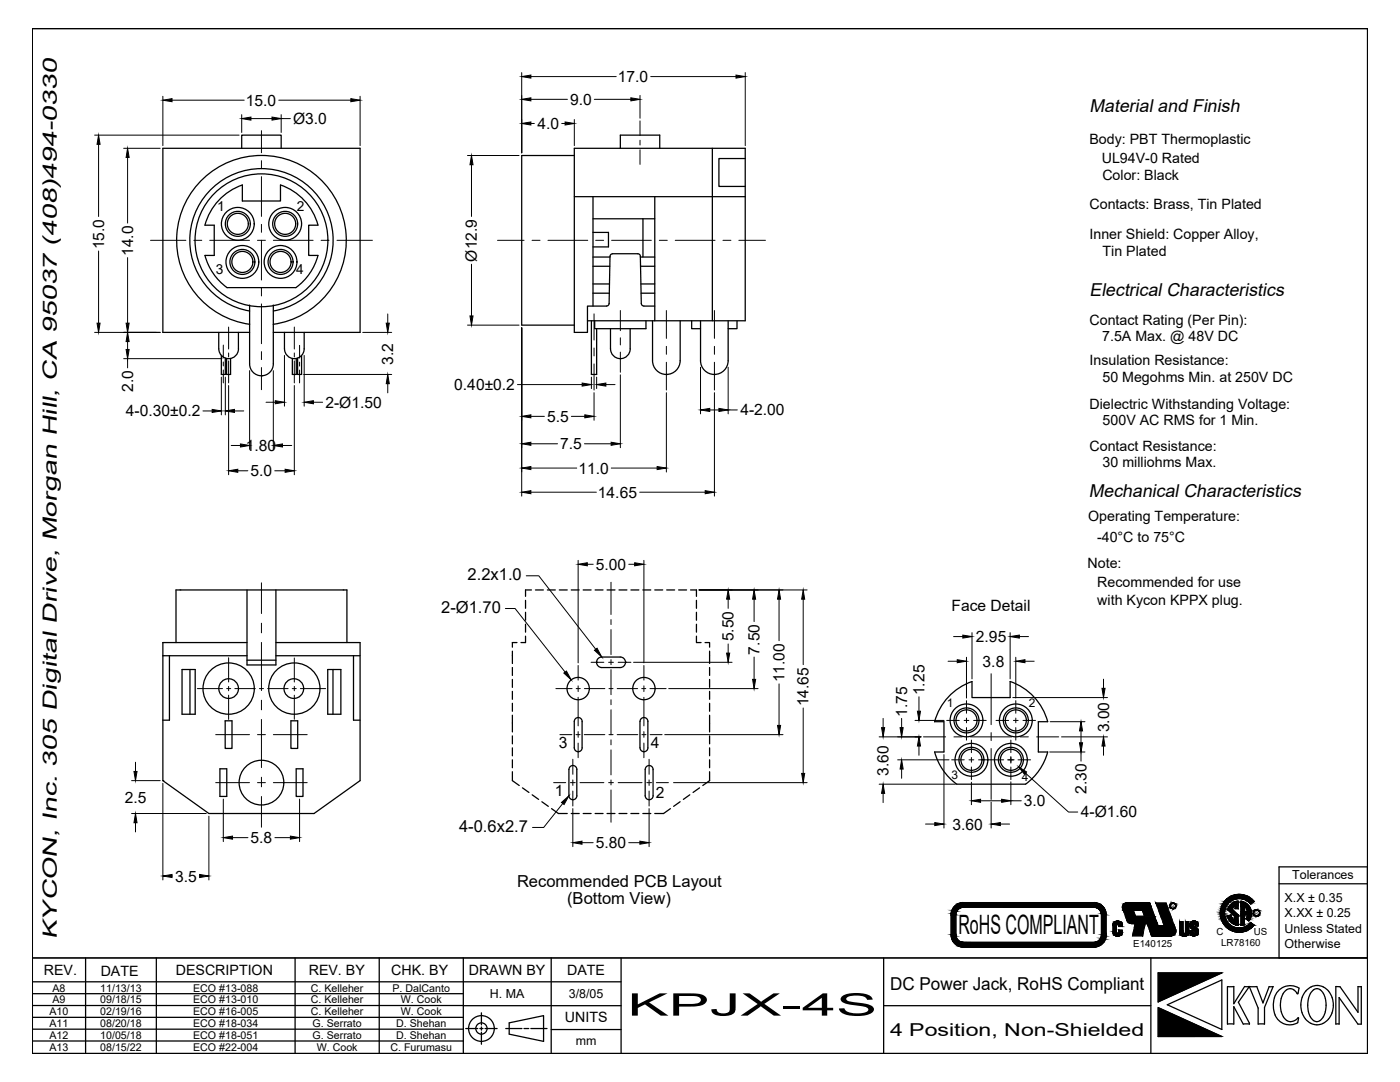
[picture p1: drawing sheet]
<svg xmlns="http://www.w3.org/2000/svg" width="279mm" height="216mm" viewBox="0 0 279 216" stroke-linecap="round" stroke-linejoin="round" font-family="sans-serif">
<defs><g id="words">
<text font-size="6.2" x="125.2" y="202.7">KPJX-4S</text>
<text font-size="5.3" x="191.3" y="186.4">RoHS COMPLIANT</text>
<text font-size="4" x="11.4" y="187.3" transform="rotate(-90 11.4 187.3)">KYCON, Inc. 305 Digital Drive, Morgan Hill, CA 95037 (408)494-0330</text>
<g font-size="3.6">
<text x="217.4" y="22.3">Material and Finish</text>
<text x="217.4" y="59">Electrical Characteristics</text>
<text x="217.3" y="99.3">Mechanical Characteristics</text>
</g>
<g font-size="3.5">
<text x="177.7" y="197.5">DC Power Jack, RoHS Compliant</text>
<text x="177.6" y="206.8">4 Position, Non-Shielded</text>
</g>
<g font-size="3.3">
<text x="93.3" y="115.8">2.2x1.0</text>
<text x="88" y="122.2">2-Ø1.70</text>
<text x="91.6" y="166">4-0.6x2.7</text>
<text x="103.2" y="176.9">Recommended PCB Layout</text>
<text x="113.2" y="180.5">(Bottom View)</text>
</g>
<g font-size="3.1">
<text x="123.3" y="16.4">17.0</text>
<text x="49.1" y="21.1">15.0</text>
<text x="113.8" y="20.9">9.0</text>
<text x="58.5" y="24.7">Ø3.0</text>
<text x="107.3" y="25.7">4.0</text>
<text x="20.8" y="49.8" transform="rotate(-90 20.8 49.8)">15.0</text>
<text x="26.6" y="51.1" transform="rotate(-90 26.6 51.1)">14.0</text>
<text x="95.2" y="52.2" transform="rotate(-90 95.2 52.2)">Ø12.9</text>
<text x="78.5" y="72.8" transform="rotate(-90 78.5 72.8)">3.2</text>
<text x="90.7" y="77.8">0.40±0.2</text>
<text x="25.1" y="83.1">4-0.30±0.2</text>
<text x="26.6" y="78.2" transform="rotate(-90 26.6 78.2)">2.0</text>
<text x="64.9" y="81.3">2-Ø1.50</text>
<text x="147.8" y="82.9">4-2.00</text>
<text x="49.1" y="90">1.80</text>
<text x="109.2" y="84.2">5.5</text>
<text x="111.8" y="89.7">7.5</text>
<text x="50" y="95">5.0</text>
<text x="115.4" y="94.5">11.0</text>
<text x="119.3" y="99.3">14.65</text>
<text x="118.9" y="113.7">5.00</text>
<text x="189.9" y="121.9">Face Detail</text>
<text x="146.4" y="128" transform="rotate(-90 146.4 128)">5.50</text>
<text x="151.6" y="130.6" transform="rotate(-90 151.6 130.6)">7.50</text>
<text x="194.8" y="128.1">2.95</text>
<text x="156.6" y="136.1" transform="rotate(-90 156.6 136.1)">11.00</text>
<text x="196.1" y="133">3.8</text>
<text x="161.4" y="140.9" transform="rotate(-90 161.4 140.9)">14.65</text>
<text x="181" y="143" transform="rotate(-90 181 143)">1.75</text>
<text x="184.5" y="138.7" transform="rotate(-90 184.5 138.7)">1.25</text>
<text x="111.5" y="149.3">3</text>
<text x="129.9" y="149.3">4</text>
<text x="221.3" y="146.1" transform="rotate(-90 221.3 146.1)">3.00</text>
<text x="177.3" y="154.8" transform="rotate(-90 177.3 154.8)">3.60</text>
<text x="24.9" y="160.2">2.5</text>
<text x="110.8" y="158.9">1</text>
<text x="130.9" y="159.2">2</text>
<text x="204.3" y="160.9">3.0</text>
<text x="216.8" y="158.5" transform="rotate(-90 216.8 158.5)">2.30</text>
<text x="190.1" y="165.5">3.60</text>
<text x="215.7" y="163.1">4-Ø1.60</text>
<text x="50" y="168.2">5.8</text>
<text x="118.9" y="169.2">5.80</text>
<text x="34.9" y="175.9">3.5</text>
</g>
<g font-size="2.8">
<text x="217.4" y="28.8">Body: PBT Thermoplastic</text>
<text x="219.9" y="32.6">UL94V-0 Rated</text>
<text x="220" y="35.9">Color: Black</text>
<text x="217.4" y="41.8">Contacts: Brass, Tin Plated</text>
<text x="217.4" y="47.7">Inner Shield: Copper Alloy,</text>
<text x="220" y="51">Tin Plated</text>
<text x="217.4" y="64.8">Contact Rating (Per Pin):</text>
<text x="220" y="68.1">7.5A Max. @ 48V DC</text>
<text x="217.4" y="72.9">Insulation Resistance:</text>
<text x="220" y="76.2">50 Megohms Min. at 250V DC</text>
<text x="217.4" y="81.6">Dielectric Withstanding Voltage:</text>
<text x="217.4" y="89.9">Contact Resistance:</text>
<text x="220.1" y="84.9">500V AC RMS for 1 Min.</text>
<text x="220.1" y="93.2">30 milliohms Max.</text>
<text x="217.2" y="103.9">Operating Temperature:</text>
<text x="217.1" y="113.4">Note:</text>
<text x="218.9" y="108.2">-40°C to 75°C</text>
<text x="219" y="117">Recommended for use</text>
<text x="219" y="120.7">with Kycon KPPX plug.</text>
<text x="8.8" y="194.6">REV.</text>
<text x="20.1" y="194.7">DATE</text>
<text x="35.1" y="194.6">DESCRIPTION</text>
<text x="61.6" y="194.6">REV. BY</text>
<text x="78.1" y="194.6">CHK. BY</text>
<text x="93.6" y="194.6">DRAWN BY</text>
<text x="113.2" y="194.6">DATE</text>
<text x="112.7" y="204">UNITS</text>
</g>
<g font-size="2.7">
<text x="43.4" y="42">1</text>
<text x="59.2" y="42.2">2</text>
<text x="43.1" y="54.6">3</text>
<text x="59.1" y="54.7">4</text>
</g>
<g font-size="2.5">
<text x="256.4" y="179.9">X.X ± 0.35</text>
<text x="257.9" y="175.5">Tolerances</text>
<text x="256.4" y="183">X.XX ± 0.25</text>
<text x="256.4" y="189.2">Otherwise</text>
<text x="256.4" y="186.2">Unless Stated</text>
<text x="97.8" y="199.2">H. MA</text>
<text x="113.5" y="199.2">3/8/05</text>
<text x="114.9" y="208.5">mm</text>
</g>
<g font-size="2.4">
<text x="189" y="141.1">1</text>
<text x="205.3" y="141">2</text>
<text x="189.9" y="155.5">3</text>
<text x="203.9" y="155.8">4</text>
</g>
<g font-size="2.1">
<text x="10.5" y="197.8">A8</text>
<text x="20" y="197.9">11/13/13</text>
<text x="38.5" y="197.9">ECO #13-088</text>
<text x="62" y="197.9">C. Kelleher</text>
<text x="78.3" y="197.9">P. DalCanto</text>
<text x="9.9" y="202.6">A10</text>
<text x="10.5" y="200.2">A9</text>
<text x="20" y="200.2">09/18/15</text>
<text x="20" y="202.6">02/19/16</text>
<text x="38.5" y="200.2">ECO #13-010</text>
<text x="38.5" y="202.6">ECO #16-005</text>
<text x="62" y="200.2">C. Kelleher</text>
<text x="62" y="202.6">C. Kelleher</text>
<text x="80" y="200.2">W. Cook</text>
<text x="80" y="202.6">W. Cook</text>
<text x="9.9" y="204.9">A11</text>
<text x="9.9" y="207.3">A12</text>
<text x="9.9" y="209.7">A13</text>
<text x="20" y="204.9">08/20/18</text>
<text x="20" y="207.3">10/05/18</text>
<text x="20" y="209.7">08/15/22</text>
<text x="38.5" y="204.9">ECO #18-034</text>
<text x="38.5" y="207.3">ECO #18-051</text>
<text x="38.5" y="209.7">ECO #22-004</text>
<text x="62.4" y="204.9">G. Serrato</text>
<text x="62.4" y="207.3">G. Serrato</text>
<text x="63.2" y="209.7">W. Cook</text>
<text x="77.9" y="209.7">C. Furumasu</text>
<text x="79" y="204.9">D. Shehan</text>
<text x="79" y="207.3">D. Shehan</text>
</g>
<g font-size="1.9">
<text x="226.2" y="189">E140125</text>
<text x="242.7" y="186.7">C</text>
<text x="243.7" y="188.8">LR78160</text>
<text x="250.2" y="186.7">US</text>
</g>
<g font-size=".9">
<text x="233.8" y="181.1">R</text>
<text x="250.5" y="182.5">R</text>
</g>
</g></defs>
<!-- layer: DIMENSION -->
<g fill="none" stroke="#000" stroke-width=".2">
<path d="M32.5 19.2v9.9M34.3 20h14.4M55.6 20h14.4M71.9 19.2v9.9M104.1 14.5v16M105.9 15.3h17.1M105.9 19.8h7.3M118.6 19.8h7.3M127.7 19v4.6M129.9 15.3h17M148.7 14.5v14.6M18.9 27h28.8"/>
<path d="M19.7 28.8v14.4M24.7 29.6h7.3M25.5 31.4v13.1M48.2 22.9v3.5M50.1 23.7h4.2M56.1 22.9v3.5M56.1 23.7h1.9M93.3 31h10.3M94.1 32.9v10.3M105.9 24.6h.7M112.1 24.6h.7M114.6 23.9v5.2"/>
<path d="M19.7 50.1v14.4M25.5 51.4v13.1M94.1 52.7v10.3M18.9 66.3h13.1M24.7 71.6h19.6M25.5 68.2v1.5M25.5 71.6v1.8M44.2 75.2v7.6M45 75.2v7.6M45.6 76.9v17.8M49.8 74v15.7M54.5 74v15.7"/>
<path d="M56.8 70.9v10.1M58.7 76.9v17.8M60.6 74.7h17.6M60.7 70.9v10.1M72.4 66.3h5.8M77.4 62.7v1.8M77.4 76.6v1.8M93.3 64.9h10.3M103.3 76.7h12.9M104.1 65.4v33.6M118 75.2v2.3M118.6 78.4v5.5"/>
<path d="M119.1 75.2v2.3M120.9 76.7h1.8M123.8 74.8v14.5M133 78.4v15.8M139.8 73.3v9.3M142.6 78.4v20.6M145.3 73.3v9.3M40.5 82h1.8M46.1 88.9h1.9M46.8 82h1.8M47.5 93.9h2M53.1 80.3h1.8"/>
<path d="M54.8 93.9h2.1M56.4 88.9h1.8M62.5 80.3h1.9M105.9 98.2h13.1M105.9 93.4h9.2M105.9 88.6h5.4M105.9 83.1h2.7M114 83.1h2.7M116.6 88.6h5.4M122 93.4h9.1M127.7 98.2h13M141.6 81.8h1.9"/>
<path d="M145.3 81.8h1.9M105 114.9h2.5l11.4 14.7M115.4 111.8v20.5M117.2 112.6h1.2M125.5 112.6h1.2M128.5 111.8v20.5M139.5 117.7h21.6M145.3 119.6v1.8M150.5 119.6v4.4M155.5 119.6v8.2M160.3 119.6v13M100.9 121.4h1.9l10 12.7"/>
<path d="M126.4 132.2h19.7M133.5 137.4h17.8M145.3 128.5v1.8M150.5 131.1v4.5M155.5 136.5v8.2M183.4 139v2.9M189.2 131.9h1.8M190.3 127h1.9M192.9 131.1v8.2M194 126.2v9.3M201.6 126.2v9.3M202.1 139.2h18.9"/>
<path d="M202.7 131.1v8.2M203.4 127h1.9M204.6 131.9h1.8M220.2 135.5v1.9M26.3 155.8h5.7M27 152.1v1.8M32.5 156.3v19.3M44.6 159.4v8.5M59.8 159.4v8.5M132.7 146.6h23.6M134.4 156.2h26.7M160.3 141.3v13"/>
<path d="M175.5 147h8.3M175.5 156.5h15.2M176.2 143.4v1.8M176.2 158.3v1.8M179.1 151.6h10.3M179.9 143.4v1.8M179.9 153.5v1.8M182.6 143.8h5.8M183.4 148.9v1.8M188.4 150.6v14.6M193.9 156.1v4.5M195.7 159.8h4.2"/>
<path d="M201.1 151.6h1.3M201.7 151v1.3M201.7 156v4.6M201.7 159.8h2.1M204.6 154.3l8.6 7.7h1.9M209.5 150.1h7M209.6 144h6.9M211.8 147h9.2M215.7 145.8v2.4M215.7 150.1v1.8M220.2 148.9v1.8M26.3 162.3h14.9"/>
<path d="M27 164.2v1.8M34.3 174.8h.1M39.8 174.8h.1M41.7 162.9v12.7M46.4 167.1h3.1M54.9 167.1h3.1M112.3 160.3l-3.8 4.8h-2.2M114.3 161.4v7.5M116.2 168.1h2.2M125.5 168.1h2.2M129.5 161.4v7.5M184.7 164.4h1.9"/>
<path d="M197.8 160.1v5.1M199.6 164.4h1.9"/>
</g>
<g fill="#000" stroke="#000" stroke-width=".2">
<path d="M32.5 20l1.8-.3v.6zM70 19.7l1.9 .3-1.9 .3zM104.1 15.3l1.8-.3v.6zM104.1 19.8l1.8-.3v.6zM125.9 19.5l1.8 .3-1.8 .3zM146.9 15l1.8 .3-1.8 .3zM19.7 27l.3 1.8h-.6zM25.5 29.6l.3 1.8h-.6zM48.2 23.7l1.9-.3v.6zM54.3 23.4l1.8 .3-1.8 .3zM94.1 31l.3 1.9h-.6zM104.1 24.6l1.8-.3v.6z"/>
<path d="M112.8 24.3l1.8 .3-1.8 .3zM19.4 64.5h.6l-.3 1.8zM25.5 66.3l.3 1.9h-.6zM25.2 69.7h.6l-.3 1.9zM25.2 64.5h.6l-.3 1.8zM54.9 80l1.9 .3-1.9 .3zM60.7 80.3l1.8-.3v.6zM77.1 64.5h.6l-.3 1.8zM77.4 74.7l.3 1.9h-.6zM93.8 63h.6l-.3 1.9zM116.2 76.4l1.8 .3-1.8 .3zM119.1 76.7l1.8-.3v.6z"/>
<path d="M42.3 81.7l1.9 .3-1.9 .3zM45 82l1.8-.3v.6zM45.6 93.9l1.9-.3v.6zM48 88.6l1.8 .3-1.8 .3zM54.5 88.9l1.9-.3v.6zM56.9 93.6l1.8 .3-1.8 .3zM104.1 98.2l1.8-.3v.6zM104.1 93.4l1.8-.3v.6zM104.1 88.6l1.8-.4v.7zM104.1 83.1l1.8-.3v.6zM116.7 82.8l1.9 .3-1.9 .3zM122 88.2l1.8 .4-1.8 .3z"/>
<path d="M131.1 93.1l1.9 .3-1.9 .3zM140.7 97.9l1.9 .3-1.9 .3zM139.8 81.8l1.8-.3v.6zM143.5 81.5l1.8 .3-1.8 .3zM115.4 112.6l1.8-.3v.6zM126.7 112.3l1.8 .3-1.8 .3zM145.3 117.7l.3 1.9h-.6zM150.5 117.7l.3 1.9h-.6zM155.5 117.7l.3 1.9h-.6zM160.3 117.7l.3 1.9h-.6zM112.5 134.3l.5-.4 1 1.7zM118.6 129.8l.6-.5 .9 1.8z"/>
<path d="M145 130.3h.6l-.3 1.9zM150.2 135.6h.6l-.3 1.8zM191 131.6l1.9 .3-1.9 .3zM192.2 126.7l1.8 .3-1.8 .3zM201.6 127l1.8-.3v.6zM202.7 131.9l1.9-.3v.6zM219.9 137.4h.6l-.3 1.8zM26.7 153.9h.6l-.3 1.9zM155.2 144.7h.6l-.3 1.9zM160 154.3h.6l-.3 1.9zM176.2 156.5l.4 1.8h-.7zM175.9 145.2h.7l-.4 1.8z"/>
<path d="M179.9 151.6l.3 1.9h-.6zM179.6 145.2h.6l-.3 1.8zM183.4 147l.3 1.9h-.6zM183.1 141.9h.6l-.3 1.9zM193.9 159.8l1.8-.3v.6zM199.9 159.5l1.8 .3-1.8 .3zM203.3 153l1.6 1-.5 .5zM215.7 144l.3 1.8h-.6zM215.4 148.2h.6l-.3 1.9zM220.2 147l.3 1.9h-.6zM27 162.3l.3 1.9h-.6zM32.5 174.8l1.8-.3v.6z"/>
<path d="M39.8 174.5l1.9 .3-1.9 .3zM44.6 167.1l1.8-.3v.6zM58 166.8l1.8 .3-1.8 .3zM112.1 160.1l1.4-1.3-.9 1.7zM114.3 168.1l1.9-.3v.7zM127.7 167.8l1.8 .3-1.8 .4zM186.6 164.1l1.8 .3-1.8 .3zM197.8 164.4l1.8-.3v.6z"/>
</g>
<!-- layer: PART -->
<g fill="none" stroke="#000" stroke-width=".25">
<path d="M48.2 29.6v-2.6h7.9v2.6M114.6 39.2h34.1M114.6 31h-10.5v33.9h10.5M118.3 39.2v21.9M123.8 29.6v-2.6h7.9v2.6M130.7 39.2v24.8M142.2 29.6v34.4M148.7 31.6h-5.2v5.6h5.2M40.9 51a11.7 11.7 0 0 0 4.4 6.4h13.7M40.9 51h1.9v-6.1h-1.9a11.7 11.7 0 0 1 7.5-8v3.2h7.6v-3.2a11.6 11.6 0 0 1 7.5 8h-1.9v6.1h1.9M63.5 51a11.7 11.7 0 0 1-4.4 6.4M118.3 58.5h3.3"/>
<path d="M118.3 56.7h3.3M118.3 53.1h3.4M118.3 51.3h3.4M118.3 43.7h12.4M118.3 46.4h3.1v2.9h-3.1M127.8 51.1l.3 9.7 .4 .3h2.2M127.8 51.1l-.3-.4-.2-.1h-5l-.5 .3-.3 9.9-.5 .3h-3.8v5.2h-2.6v-36.7h34.1v34.4h-31.5M127.8 51.3h2.9M127.8 53.1h2.9M127.9 56.7h2.8M127.9 58.5h2.8M128.3 43.7v7.6"/>
<path d="M43.7 66.3v3.3a1.96 1.96 0 0 0 1.9 2 1.96 1.96 0 0 0 2-2v-3.3M44.2 70.9v3.8h.8v-3.2M45.2 71.5v3.2h.8v-3.2M49.8 72.6a2.37 2.37 0 0 0 2.4 2.4M49.8 66.3h-17.3v-36.7h39.4v36.7h-17.4M49.8 60.9v11.7M49.8 62.1a14.3 14.3 0 0 1-9.6-22 14.3 14.3 0 0 1 24 0 14.3 14.3 0 0 1-9.7 22M49.8 64.7a16.9 16.9 0 0 1-11.9-25.9 16.9 16.9 0 0 1 28.5 0 16.9 16.9 0 0 1-11.9 25.9M52.2 75h.1M54.5 72.6a2.37 2.37 0 0 1-2.3 2.4M54.5 60.9v11.7M56.8 66.3v3.3a1.96 1.96 0 0 0 1.9 2 1.96 1.96 0 0 0 2-2v-3.3"/>
<path d="M58.3 71.5v3.2h.8v-3.2M60.2 70.9v3.8h-.8v-3.2M118 64v10.7h1.1v-9.1M118.7 64v1.6h10.2v-1.6M121.8 65.6v4a1.96 1.96 0 0 0 2 2 1.96 1.96 0 0 0 2-2v-4M130.2 64v8a2.76 2.76 0 0 0 2.8 2.7M133 74.7h.1M135.7 64v8a2.76 2.76 0 0 1-2.7 2.7M138 64v1.6h1.8M139.8 64v8a2.76 2.76 0 0 0 2.8 2.7M142.6 74.7h.1M145.3 64v8a2.76 2.76 0 0 1-2.7 2.7"/>
<path d="M147.1 64v1.6h-1.8M49.3 117.7v15h5.8v-15M32.5 130.8h16.8M33.8 130.8v12.9h-1.3M35.1 128.2v-10.5h34.1v10.5M36.3 133.6h2.7v8.9h-2.7zM37.9 133.6v8.9M49.3 128.2h-16.8v27.6l9.2 6.5h21l9.2-6.5v-27.6h-16.8M49.3 131.7h5.8M55.1 130.8h16.8M65.4 133.6h2.6v8.9h-2.6zM66.5 133.6v8.9"/>
<path d="M70.5 130.8v12.9h1.4M119.1 132.1a1.04 1.04 0 0 1 1-1h3.7a1.05 1.05 0 0 1 1 1M119.1 132.1a1.05 1.05 0 0 0 1 1.1h3.7a1.05 1.05 0 0 0 1-1.1M119.1 132.2h.1M124.8 132.2h.1M201.6 136v3.2h-7.6v-3.2a11.7 11.7 0 0 0-7.5 8M201.6 136a11.7 11.7 0 0 1 7.5 8h-1.9v6.1l1.9-.1a11.7 11.7 0 0 1-4.4 6.5h-13.8a11.7 11.7 0 0 1-4.4-6.5M43.9 153.4h1.4v5.5h-1.4zM44.9 143.8h1.4v5.5h-1.4zM58.1 143.8h1.3v5.5h-1.3zM59.1 153.4h1.4v5.5h-1.4zM113.8 153a.78 .78 0 0 1 .8-.2 .78 .78 0 0 1 .5 .7v5.3a.79 .79 0 0 1-.8 .8 .79 .79 0 0 1-.8-.8v-5.3z"/>
<path d="M116.2 144v5.2M116.2 144a.79 .79 0 0 0-.8-.8 .79 .79 0 0 0-.8 .8v5.2a.79 .79 0 0 0 .8 .8 .79 .79 0 0 0 .8-.8M129 153a.78 .78 0 0 1 .9-.2 .78 .78 0 0 1 .4 .7v5.3a.79 .79 0 0 1-.7 .8 .79 .79 0 0 1-.8-.8v-5.3zM129.3 144v5.2M129.3 144a.79 .79 0 0 0-.8-.8 .79 .79 0 0 0-.8 .8v5.2a.79 .79 0 0 0 .8 .8 .79 .79 0 0 0 .8-.8M186.5 144h1.9v6.1h-1.9"/>
<circle cx="47.5" cy="44.7" r="3.3"/>
<circle cx="47.5" cy="44.7" r="2.1"/>
<circle cx="47.5" cy="44.7" r="2.49"/>
<circle cx="48.4" cy="52.3" r="3.3"/>
<circle cx="48.4" cy="52.3" r="2.1"/>
<circle cx="48.4" cy="52.3" r="2.49"/>
<circle cx="52.2" cy="47.9" r="13.3"/>
<circle cx="56" cy="52.3" r="3.3"/>
<circle cx="56" cy="52.3" r="2.1"/>
<circle cx="56" cy="52.3" r="2.49"/>
<circle cx="56.9" cy="44.7" r="3.3"/>
<circle cx="56.9" cy="44.7" r="2.1"/>
<circle cx="56.9" cy="44.7" r="2.49"/>
<circle cx="45.6" cy="137.4" r="5.1"/>
<circle cx="45.6" cy="137.4" r="1.96"/>
<circle cx="58.6" cy="137.4" r="1.96"/>
<circle cx="58.7" cy="137.4" r="5.1"/>
<circle cx="115.4" cy="137.4" r="2.23"/>
<circle cx="128.5" cy="137.4" r="2.23"/>
<circle cx="52.2" cy="156.2" r="4.5"/>
<circle cx="192.9" cy="143.7" r="3.3"/>
<circle cx="192.9" cy="143.7" r="2.1"/>
<circle cx="192.9" cy="143.7" r="2.49"/>
<circle cx="193.9" cy="151.6" r="3.3"/>
<circle cx="193.9" cy="151.6" r="2.1"/>
<circle cx="193.9" cy="151.6" r="2.49"/>
<circle cx="201.7" cy="151.6" r="3.3"/>
<circle cx="201.7" cy="151.6" r="2.1"/>
<circle cx="201.7" cy="151.6" r="2.49"/>
<circle cx="202.7" cy="143.7" r="3.3"/>
<circle cx="202.7" cy="143.7" r="2.1"/>
<circle cx="202.7" cy="143.7" r="2.49"/>
</g>
<!-- layer: CENTER -->
<g fill="none" stroke="#000" stroke-width=".2">
<path d="M52.2 26.1v4.4M52.2 32.1v1.6M52.2 35.2v8M127.7 24.1v2.9M127.7 28v.9M127.7 29.9v2.9M30 48h7.1M38.7 48h1.6M41.9 48h7.9M51.4 48h1.6M52.2 44.8v1.6M52.2 47.9v8"/>
<path d="M52.2 57.5v1.6M54.6 48h7.9M64.1 48h1.6M67.3 48h7M99.3 48h5.3M106.2 48h1.6M109.4 48h7.9M118.9 48h1.6M122.1 48h7.9M131.6 48h1.6M134.8 48h7.9M144.3 48h1.6"/>
<path d="M147.5 48h5.3M44.6 68.9v2.5M44.6 72.2v.8M44.6 73.8v2.6M45.6 65.3v4.3M45.6 70.4v.8M45.6 72v4.4M52.2 60.6v8M52.2 70.2v1.6M52.2 73.3v4.5M58.7 65.3v4.3M58.7 70.4v.8"/>
<path d="M58.7 72v4.4M59.8 68.9v2.6M59.8 72.3v.7M59.8 73.8v2.6M118.6 62.6v5.2M118.6 69.4v1.6M118.6 72.6v5.2M123.8 62v4M123.8 67.4v1.4M123.8 70.3v4M133 62v5.5M133 69.1v1.6"/>
<path d="M133 72.3v5.5M142.6 62v5.5M142.6 69.1v1.6M142.6 72.3v5.5M52.2 116.3v6.1M121.9 116.2v6.4M39.4 137.4h5M45.2 137.4h.8M45.6 131.2v4.9M45.6 137v.8M45.6 138.7v4.9M46.9 137.4h4.1"/>
<path d="M51.8 137.4h.8M52.2 124.4v1.9M52.2 128.2v9.6M52.2 139.7v1.9M53.4 137.4h4.1M58.3 137.4h.8M58.7 131.3v4.8M58.7 137v.8M58.7 138.7v4.8M59.9 137.4h5.1M110.9 137.4h3.3M115 137.4h.8"/>
<path d="M115.4 132.8v2.9M115.4 136.9v1.1M115.4 139.1v5.7M116.6 137.4h4.1M118 132.2h2.5M121.5 132.2h.9M121.5 137.4h.8M121.9 123.6v1M121.9 125.6v5M121.9 131.6v1M121.9 133.6v5M121.9 139.6v1"/>
<path d="M123.2 137.4h4.1M123.4 132.2h2.5M128.1 137.4h.8M128.5 132.8v2.9M128.5 136.9v1.1M128.5 139.1v5.7M129.7 137.4h3.2M192.9 139.8v2.5M197.8 134.4v10.2M202.7 139.8v2.5M43 146.6h6.8M43 156.2h6.8"/>
<path d="M51.4 146.6h1.6M51.4 156.2h1.6M52.2 143.6v9.6M52.2 155.1v1.9M52.2 158.9v6.2M54.6 146.6h6.7M54.6 156.2h6.7M110.5 156.2h2.4M111.7 146.6h2.4M113.8 156.2h1M114.3 151.5v3M114.3 155.6v1.1"/>
<path d="M114.3 157.8v3M114.9 146.6h.9M115.4 146v1.1M115.4 148.3v2.9M115.7 156.2h4.8M116.6 146.6h4.1M121.5 156.2h.9M121.5 146.6h.9M121.9 141.6v5M121.9 147.6v1M121.9 149.6v5M121.9 155.6v1"/>
<path d="M121.9 157.6v6.5M123.2 146.6h4.1M123.4 156.2h4.7M128.1 146.6h.8M128.5 146v1.1M128.5 148.3v2.9M129.1 156.2h.9M129.5 151.5v3M129.5 155.6v1.1M129.5 157.8v3M129.8 146.6h2.3M131 156.2h2.4"/>
<path d="M184.3 147h4.4M188.9 143.8h2.6M189.9 151.6h2.5M190.4 147h1.6M192.4 143.8h1M192.9 143.3v.9M192.9 145.2v2.5M193.4 151.6h.9M193.7 147h8.2M193.9 147.7v2.5M193.9 151.1v1M193.9 153v2.6"/>
<path d="M194.3 143.8h2.5M195.3 151.6h5M197.8 146.2v1.6M197.8 149.4v10.1M198.8 143.8h2.5M201.3 151.6h.9M201.7 147.7v2.5M201.7 151.1v1M201.7 153v2.6M202.2 143.8h1M202.7 143.3v.9M202.7 145.2v2.5"/>
<path d="M203.2 151.6h2.5M203.6 147h1.6M204.2 143.8h2.5M206.9 147h4.4"/>
</g>
<!-- layer: HIDDEN -->
<g fill="none" stroke="#000" stroke-width=".25">
<path d="M104.9 119.8v1.6M106.1 117.7h-1.2v1.3M106.9 117.7h1.5M109.2 117.7h1.6M111.6 117.7h1.6M114 117.7h1.6M116.4 117.7h1.6M118.8 117.7h1.6M121.1 117.7h1.6M123.5 117.7h1.6M125.9 117.7h1.6M128.3 117.7h1.6"/>
<path d="M130.7 117.7h1.6M133.1 117.7h1.5M135.4 117.7h1.6M137.8 117.7h1.2v1.3M139 119.8v1.6M102.3 129.9v2.5M102.3 133.2v1.6M102.3 135.6v1.6M102.3 138v1.5M103.2 128.2h-.9v.9M104.9 122.2v1.6M104.9 124.6v1.5"/>
<path d="M104.9 126.9v1.3h-.9M139 126.9v1.3h.9M139 122.2v1.6M139 124.6v1.5M140.7 128.2h.9v.9M141.6 129.9v2.5M141.6 133.2v1.6M141.6 135.6v1.6M141.6 138v1.5M102.3 140.3v1.6M102.3 142.7v3.4M102.3 146.8v1.6"/>
<path d="M102.3 149.2v1.6M102.3 151.6v1.6M102.3 154v1.8l1.3 .9M104.3 157.2l1.3 .9M106.2 158.6l1.3 .9M108.1 160l1.3 .9M135.7 160l-1.3 .9M137.7 158.6l-1.3 .9M139.6 157.2l-1.3 .9M141.6 140.3v1.6M141.6 142.7v3.4M141.6 146.8v1.6"/>
<path d="M141.6 149.2v1.6M141.6 151.6v1.6M141.6 154v1.8l-1.3 .9M110.1 161.4l1.3 .9h1.8M114 162.3h1.6M116.4 162.3h1.6M118.8 162.3h1.6M121.1 162.3h1.6M123.5 162.3h1.6M125.9 162.3h1.6M128.3 162.3h1.6M133.8 161.4l-1.4 .9h-1.7"/>
</g>
<!-- layer: PART -->
<path d="M35.9 117.7h.1M68.5 117.7h.1M32.5 128.2h.1M32.5 130.8h.1M32.5 155.8h.1M41.7 162.3h.1" fill="none" stroke="#000" stroke-width=".2"/>
<!-- layer: BORDER -->
<g fill="none" stroke="#000" stroke-width=".25">
<path d="M6.5 5.7v204.5h266.4v-204.5M255.3 176.4h17.6M272.9 173h-17.6v18.1M6.5 191.1h266.4M6.5 198.3h86M6.5 195.9h117.5M17.1 191.1v19.1M31.2 191.1v19.1M58.9 191.1v19.1M75.7 191.1v19.1M92.5 191.1v19.1M110 191.1v19.1"/>
<path d="M124 191.1v19.1M176.4 191.1v19.1M191.4 181.3l.9-.3h26a1.5 1.5 0 0 1 1.5 1.5v4a1.5 1.5 0 0 1-1.5 1.5h-26a1.5 1.5 0 0 1-1.5-1.5v-4v-.4zM220.7 182.5v4M220.8 182.5a2.42 2.42 0 0 0-2.5-2.4h-26a2.44 2.44 0 0 0-2.5 2.4v4a2.44 2.44 0 0 0 2.5 2.5h26a2.44 2.44 0 0 0 2.5-2.5M229.7 191.1v19.1M231.1 194.1h12.7l-12.7 5.8zM243.8 194.1h.1M245 196.9l1.2-.1v3.5l2.2-3.4 .9-.1-2.2 3.2 2.3 4.3h-1.3l-1.9-3.4v3.4h-1.2zM249.3 196.9l1.8 4.2v3.2h1.3v-3.3l1.7-4.1M249.3 196.9h1.5M250.8 196.9l1.3 3.2 1.2-3.2"/>
<path d="M254.1 196.9h-.8M258.2 197.5l.7 .8M258.2 197.5a1.65 1.65 0 0 0-2.3 1.2 4.4 4.4 0 0 0 .9 4.9l.7 .3M258.9 198.3h.1l.3-1.1a3.4 3.4 0 0 0-5.2 3.1 3.5 3.5 0 0 0 3.2 4.2l.9-.1 .8-.3 .2-1-1 .6-.7 .2M259.9 199a3.9 3.9 0 0 0 2.9 5.5 3.9 3.9 0 0 0 2.9-5.8 3 3 0 0 0-3-2.1 3 3 0 0 0-2.8 2.4M262 197.6a1.37 1.37 0 0 1 2.2 .9 4.7 4.7 0 0 1-.8 5.1 1.53 1.53 0 0 1-2.1-1.2 4.9 4.9 0 0 1 .7-4.8zM271 196.9v5.1l-3.6-5.1h-.8v7.4M271.7 196.9v7.5h-.7l-3.7-5.3v5.2M271.7 196.9h-.7M6.5 207.7h86M6.5 205.4h86M6.5 203h86"/>
<path d="M6.5 200.6h86M92.5 200.7h31.5M92.9 205.2h2.4M95.8 205.2h.6M96.1 202.1v2.4M96.1 204.9v.6M96.1 206v2.4M96.8 205.2h2.4M100.9 205.2h3.3M101.6 204.1l6.9-1.4v5.1l-6.9-1.4zM104.6 205.2h.9M105.9 205.2h3.3"/>
<path d="M110 205.4h14M231.1 201.1l12.7 5.7h-12.7zM233 200.5l10.8-5v9.9zM266.6 204.3h.7"/>
<circle cx="96.1" cy="205.2" r="2.57"/>
<circle cx="96.1" cy="205.2" r="1.13"/>
</g>
<!-- layer: CK_LEVEL_1 -->
<g fill="none" stroke="#000" stroke-width=".25">
<path d="M6.5 5.7h266.4M245.5 180.7a2.36 2.36 0 0 1 1.6-.9v1.5h-.6v-.6l-.7 .6 1.3 1.2v2.1a2.43 2.43 0 0 1-2.2-1.9l.7-.1 .3 .6 .5 .5v-.9l-1.4-1.3zM248.3 180.8l.5 .5 .2 .6h-.7v-1.1M249 182.6l-.3 .7 .5 .5a2.42 2.42 0 0 0-1.6-4l.1 4.8 .6-.2M249 182.6h-.7v1.8M249.6 184.1a2.95 2.95 0 0 1-4.3 .3 2.95 2.95 0 0 1 0-4.3 2.95 2.95 0 0 1 4.3 .3l.7-.5a3.8 3.8 0 0 0-5.6-.4 3.8 3.8 0 0 0 0 5.5 3.8 3.8 0 0 0 5.6-.4l-.7-.5M176.4 200.7h53.3"/>
<circle cx="250.8" cy="182.2" r=".62"/>
</g>
<!-- layer: BORDER -->
<path d="M6.5 5.7h266.4v185.4h-266.4z" fill="none" stroke="#000" stroke-width=".2"/>
<g fill="#000" stroke="#000" stroke-width=".2">
<path d="M231.1 194.1h12.7l-12.7 5.8zM231.1 201.1l12.7 5.7h-12.7z"/>
<path d="M189.8 182.5l1 4v-4zM189.8 182.5l1 4h-1z"/>
<path d="M189.8 186.5l1 .3v-.3zM189.8 186.5l1 .3h-1z"/>
<path d="M189.8 182.3l1 .2v-.2zM189.8 182.3l1 .2h-1z"/>
<path d="M189.8 186.8l1 .1zM189.8 186.8l1 .1z"/>
<path d="M189.8 182.2h1zM189.8 182.2l1 .1z"/>
<path d="M189.8 186.9l1 .1v-.1zM189.8 186.9l1 .1h-.9z"/>
<path d="M189.9 182.1l.9 .1v-.1zM189.9 182.1l.9 .1h-1z"/>
<path d="M189.9 187l1 .2-.1-.2zM189.9 187l1 .2h-1z"/>
<path d="M189.9 181.9l.9 .2 .1-.2zM189.9 181.9l.9 .2h-.9z"/>
<path d="M189.9 187.2h1zM189.9 187.2h1z"/>
<path d="M189.9 181.9h1zM189.9 181.9h1z"/>
<path d="M189.9 187.2l1.2 .2-.2-.2zM189.9 187.2l1.2 .2h-1.1z"/>
<path d="M190 181.7l.9 .2 .2-.2zM190 181.7l.9 .2h-1z"/>
<path d="M190 187.4l1.1 .1zM190 187.4l1.1 .1z"/>
<path d="M190 181.6h1.1zM190 181.6l1.1 .1z"/>
<path d="M190 187.5l1.2 .1-.1-.1zM190 187.5l1.2 .1h-1.1z"/>
<path d="M190.1 181.5l1 .1 .1-.1zM190.1 181.5l1 .1h-1.1z"/>
<path d="M190.1 187.6l1.3 .1-.2-.1zM190.1 187.6l1.3 .1h-1.2z"/>
<path d="M190.2 181.3h1.2zM190.2 181.3h1.2z"/>
<path d="M190.2 181.3l1 .2 .2-.2zM190.2 181.3l1 .2h-1.1z"/>
<path d="M190.2 187.7l1.2 .1zM190.2 187.7l1.2 .1z"/>
<path d="M190.2 187.8l1.4 .1-.2-.1zM190.2 187.8l1.4 .1h-1.4z"/>
<path d="M190.2 181.2l1.2 .1 .2-.1zM190.2 181.2l1.2 .1h-1.2z"/>
<path d="M190.2 187.9l1.6 .1zM190.2 187.9l1.6 .1z"/>
<path d="M190.3 181.1h1.5zM190.3 181.1l1.3 .1h-1.4z"/>
<path d="M190.3 188h1.7zM190.3 188h1.7z"/>
<path d="M190.3 181.1h1.7zM190.3 181.1h1.8z"/>
<path d="M190.3 181.1h1.7zM190.3 181.1h1.5z"/>
<path d="M190.3 188h1.8zM190.3 188h1.8z"/>
<path d="M190.3 188h2zM190.3 188h2z"/>
<path d="M190.3 181h2zM190.3 181l1.8 .1z"/>
<path d="M192.3 180.1h26.3zM191.9 180.1h26.7z"/>
<path d="M191.9 180.1l27 .1zM191.6 180.2h27.3z"/>
<path d="M191.9 189h26.7zM191.9 189h26.4z"/>
<path d="M191.6 180.2l27.6 .1zM191.3 180.3h27.9z"/>
<path d="M191.6 188.9h27.3zM191.6 188.9l27 .1z"/>
<path d="M219.2 181.3h1.2zM219.2 181.3h1.2z"/>
<path d="M191.3 180.3l28.2 .1-.3-.1zM191 180.4l.3-.1 28.2 .1z"/>
<path d="M191.3 188.8l27.6 .1 .3-.1zM191.3 188.8l27.6 .1h-27.3z"/>
<path d="M191 180.4l28.8 .2-.3-.2zM190.8 180.6l.2-.2 28.8 .2z"/>
<path d="M191 188.6l28.2 .2 .3-.2zM191 188.6l28.2 .2h-27.9z"/>
<path d="M190.8 180.6l29.2 .2-.2-.2zM190.5 180.8l.3-.2 29.2 .2z"/>
<path d="M190.8 188.5l28.7 .1 .3-.1zM190.8 188.5l28.7 .1h-28.5z"/>
<path d="M190.5 180.8l29.7 .2-.2-.2zM190.5 180.8l29.7 .2h-29.9z"/>
<path d="M190.5 188.3l29.3 .2 .2-.2zM190.5 188.3l29.3 .2h-29z"/>
<path d="M218.3 181l1.9 .1zM218.3 181l1.9 .1z"/>
<path d="M190.3 188l29.7 .3 .2-.3zM190.3 188l29.7 .3h-29.5z"/>
<path d="M218.5 181.1h1.7zM218.5 181.1h1.7z"/>
<path d="M218.5 181.1h1.8zM218.5 181.1h1.8z"/>
<path d="M218.5 188h1.7zM218.5 188h1.7z"/>
<path d="M218.5 188h1.7zM218.3 188h1.9z"/>
<path d="M218.8 181.1l1.5 .1zM218.8 181.1l1.5 .1z"/>
<path d="M218.8 188h1.5zM218.5 188h1.7z"/>
<path d="M219 181.2l1.4 .1-.1-.1zM219 181.2l1.4 .1h-1.2z"/>
<path d="M219 187.9h1.3zM218.8 188h1.5z"/>
<path d="M219.2 181.3l1.3 .2-.1-.2zM219.2 181.3l1.3 .2h-1.1z"/>
<path d="M219.2 187.7l1.2 .1zM219.2 187.7l1.2 .1z"/>
<path d="M219.2 187.8l1.1 .1 .1-.1zM219 187.9l.2-.1 1.1 .1z"/>
<path d="M219.4 181.5l1.2 .1-.1-.1zM219.4 181.5l1.2 .1h-1.1z"/>
<path d="M219.4 187.6l1 .1 .1-.1zM219.2 187.7l.2-.1 1 .1z"/>
<path d="M219.5 181.6l1.1 .1zM219.5 181.6l1.1 .1z"/>
<path d="M219.5 187.5l1 .1 .1-.1zM219.5 187.5l1 .1h-1.1z"/>
<path d="M219.5 181.7l1.2 .2-.1-.2zM219.5 181.7l1.2 .2h-1.1z"/>
<path d="M219.5 187.4h1.1zM219.5 187.4l1.1 .1z"/>
<path d="M219.6 181.9h1.1zM219.6 181.9h1.1z"/>
<path d="M219.6 187.2l1 .2 .1-.2zM219.6 187.2l1 .2h-1.1z"/>
<path d="M219.7 181.9l1 .2v-.2zM219.7 181.9l1 .2h-1z"/>
<path d="M219.7 187.2h1zM219.7 187.2h1z"/>
<path d="M219.7 182.1l1 .1v-.1zM219.7 182.1l1 .1h-.9z"/>
<path d="M219.7 187l1 .2v-.2zM219.7 187l1 .2h-1z"/>
<path d="M219.8 182.2l.9 .1zM219.8 182.2l.9 .1z"/>
<path d="M219.8 186.9l.9 .1v-.1zM219.8 186.9l.9 .1h-1z"/>
<path d="M219.8 182.3l.9 .2v-.2zM219.8 182.3l.9 .2h-.9z"/>
<path d="M219.8 186.8h.9zM219.8 186.8l.9 .1z"/>
<path d="M219.8 182.5l.9 4v-4zM219.8 182.5l.9 4h-.9z"/>
<path d="M219.8 186.5l.9 .3v-.3zM219.8 186.5l.9 .3h-.9z"/>
</g>
<!-- layer: HIDDEN -->
<g fill="#000" stroke="#000" stroke-width=".2">
<path d="M222.9 186.8h.3zM222.9 183.8h.3zM233.6 180.4v.1zM233.6 180.4l.1-.1zM234 181.3h.2zM234 180.2h.1zM234 180.2h.2zM234.6 181h-.1zM235.6 186.5h1.5zM236.2 186.8h.4zM236.4 186.3h.8zM238.1 186.7h.2z"/>
<path d="M238.1 183.8h.3z"/>
<path d="M222.1 184.5l.7 .1zM222.1 184.5l.7 .1z"/>
<path d="M222.1 184.6l.7 1.3v-1.3zM222.1 184.6l.7 1.3h-.7z"/>
<path d="M222.1 185.9l.7 .1v-.1zM222.1 185.9l.7 .1h-.7z"/>
<path d="M222.1 186l.7 .1zM222.1 186l.7 .1z"/>
<path d="M222.1 186.1h.7zM222.1 186.1h.7z"/>
<path d="M222.1 184.5h.7zM222.1 184.5h.7z"/>
<path d="M222.1 186.1l.8 .1zM222.1 186.1l.8 .1z"/>
<path d="M222.1 184.4h.7zM222.1 184.4h.7z"/>
<path d="M222.1 184.4h.7zM222.1 184.4l.7 .1z"/>
<path d="M222.1 184.4h.8zM222.1 184.4h.7z"/>
<path d="M222.2 186.2h.7zM222.2 186.2h.7z"/>
<path d="M222.9 186.8h.3zM222.9 186.8h.3z"/>
<path d="M222.2 186.2h.7zM222.2 186.2h.7z"/>
<path d="M222.2 184.4h.7zM222.2 184.4h.7z"/>
<path d="M222.2 186.2l.8 .1zM222.2 186.2l.8 .1z"/>
<path d="M222.2 184.3h.8zM222.2 184.3l.7 .1z"/>
<path d="M222.9 183.8h.3zM222.9 183.8h.3z"/>
<path d="M222.9 183.8h.5zM222.7 183.8h.7z"/>
<path d="M222.7 186.8h.6zM222.7 186.8h.5z"/>
<path d="M222.7 183.8l.7 .1zM222.7 183.9h.7z"/>
<path d="M222.7 186.7h.7zM222.7 186.7l.6 .1z"/>
<path d="M222.7 183.9h.8zM222.5 183.9h1z"/>
<path d="M222.6 186.7h.9zM222.6 186.7h.8z"/>
<path d="M222.5 183.9h1.1zM222.5 183.9h1.1z"/>
<path d="M222.5 183.9h1.1zM222.5 183.9h1.1z"/>
<path d="M222.5 186.7h1.1zM222.5 186.7h1z"/>
<path d="M222.5 186.7h1.1zM222.5 186.7h1.1z"/>
<path d="M222.5 183.9l1.2 .1zM222.4 184h1.3z"/>
<path d="M222.4 186.6h1.2zM222.4 186.6l1.2 .1z"/>
<path d="M222.4 184h1.3zM222.4 184h1.3z"/>
<path d="M222.4 186.6h1.3zM222.4 186.6h1.2z"/>
<path d="M222.4 184h1.4zM222.4 184h1.4z"/>
<path d="M222.3 186.6h1.4zM222.3 186.6h1.4z"/>
<path d="M222.3 184l1.5 .1zM222.3 184l1.5 .1z"/>
<path d="M222.3 184.1h1.5zM222.3 184.1h1.5z"/>
<path d="M222.3 186.5h1.5zM222.3 186.5l1.4 .1z"/>
<path d="M222.3 186.5h1.5zM222.3 186.5h1.5z"/>
<path d="M222.3 184.1h1.5zM222.3 184.1h1.5z"/>
<path d="M222.3 184.1l1.6 .1zM222.3 184.1l1.6 .1z"/>
<path d="M222.2 186.4h1.7zM222.2 186.4l1.6 .1z"/>
<path d="M222.2 184.2l1.7 .1zM222.2 184.2l1.7 .1z"/>
<path d="M222.2 184.3h1.7zM222.2 184.3h1.7z"/>
<path d="M222.2 184.3h1.7zM222.2 184.3h1.7z"/>
<path d="M223.1 184.3h.8zM223.1 184.3h.8z"/>
<path d="M222.2 186.3h1.7zM222.2 186.3l1.7 .1zM222.2 186.4h1.7zM222.2 186.4h1.7z"/>
<path d="M223.1 184.3l.9 .1zM223.1 184.3l.9 .1z"/>
<path d="M222.2 186.3h1.7zM222.2 186.3h1.7z"/>
<path d="M223.2 184.4h.8zM223.2 184.4h.8z"/>
<path d="M223.2 186.2l.8 .1zM223.1 186.3h.9z"/>
<path d="M223.1 186.3h.9zM223.1 186.3h.9z"/>
<path d="M223.1 186.3h.9zM223 186.3h1z"/>
<path d="M222.2 186.3h1.8zM222.2 186.3h1.7z"/>
<path d="M223.2 184.4l.8 .1zM223.2 184.4l.8 .1z"/>
<path d="M223.2 184.5h.8zM223.2 184.5h.8z"/>
<path d="M223.3 184.5l.7 .1v-.1zM223.3 184.5l.7 .1h-.7z"/>
<path d="M223.3 186.1l.7 .1zM223.3 186.1l.7 .1zM223.2 186.2h.8zM223.2 186.2h.8z"/>
<path d="M223.2 186.2h.8zM223.2 186.2h.8z"/>
<path d="M223.3 184.6l.7 .3v-.3zM223.3 184.6l.7 .3h-.7z"/>
<path d="M223.3 185.6l.7 .4v-.4zM223.3 185.6l.7 .4h-.7z"/>
<path d="M223.3 186h.7zM223.3 186h.7z"/>
<path d="M223.3 186h.7zM223.3 186l.7 .1z"/>
<path d="M224.2 181.7l2.4 1.1-.4-1.1zM224.2 181.7l2.4 1.1h-2z"/>
<path d="M226.5 184.3l1.5 2.4 .6-2.4zM226.5 184.3l1.5 2.4h-2z"/>
<path d="M224.8 180.2h4.7zM224.7 180.2h4.8z"/>
<path d="M224.7 180.2h4.8zM224.5 180.2h5z"/>
<path d="M224.5 180.2l5 .1zM224.4 180.3h5.1z"/>
<path d="M224.4 180.3l5.2 .1zM224.2 180.4h5.4z"/>
<path d="M224.2 180.4l5.4 .1v-.1zM224.2 180.4l5.4 .1h-5.5z"/>
<path d="M224.1 180.5l5.5 .2v-.2zM224.1 180.5l5.5 .2h-5.6z"/>
<path d="M224 180.7l5.7 .1-.1-.1zM224 180.7l5.7 .1h-5.7z"/>
<path d="M224 180.8l5.8 .2-.1-.2zM224 180.8l5.8 .2h-5.8z"/>
<path d="M224 181l5.8 .1v-.1zM224 181l5.8 .1h-5.8z"/>
<path d="M224 181.1l5.9 .2-.1-.2zM224 181.1l5.9 .2h-5.9z"/>
<path d="M224 181.3l6 .4-.1-.4zM224 181.3l6 .4h-5.8z"/>
<path d="M228 181.7l2.4 1.1-.4-1.1zM228 181.7l2.4 1.1h-2z"/>
<path d="M224.6 182.8l6.1 .8-.3-.8zM224.6 182.8l6.1 .8h-5.8z"/>
<path d="M224.9 183.6l5.9 .2-.1-.2zM224.9 183.6l5.9 .2h-5.9z"/>
<path d="M224.9 183.8l5.9 .1v-.1zM224.9 183.8l5.9 .1h-5.7z"/>
<path d="M225.1 183.9l5.8 .1-.1-.1zM225.1 183.9l5.8 .1h-5.7z"/>
<path d="M225.2 184l5.7 .2v-.2zM225.2 184l5.7 .2h-5.6z"/>
<path d="M225.3 184.2h5.6zM225.3 184.2h5.6z"/>
<path d="M225.5 184.2l5.5 .1zM225.5 184.2l5.5 .1z"/>
<path d="M225.7 184.3h5.3zM225.7 184.3h5.3z"/>
<path d="M228.9 184.3l2.2 .4-.1-.4zM228.9 184.3l2.2 .4h-2z"/>
<path d="M230.7 180.2l3.7 4.5-1.7-4.5zM230.7 180.2l3.7 4.5h-2.1z"/>
<path d="M233.5 180.7l.1 .1zM233.5 180.7l.1 .1z"/>
<path d="M233.5 180.8l.1 .1zM233.5 180.8l.1 .1z"/>
<path d="M233.6 180.9v.1zM233.6 180.9v.1z"/>
<path d="M233.6 181.1l.1 .1zM233.6 181.1l.1 .1z"/>
<path d="M233.7 181.2h.1zM233.7 181.2h.1z"/>
<path d="M233.8 181.2l.1 .1zM233.8 181.2l.1 .1z"/>
<path d="M229.8 186.7h4.1zM229.8 186.7h3.9z"/>
<path d="M233.9 181.3h.1zM233.9 181.3h.1z"/>
<path d="M234 181.3h.2zM234 181.3h.2z"/>
<path d="M234 181.3h.1zM234 181.3h.1z"/>
<path d="M229.8 186.7h4.3zM229.8 186.7h4.1z"/>
<path d="M234 180.2h.2zM234 180.2h.2z"/>
<path d="M234.1 180.2h.1zM234.1 180.2h.1z"/>
<path d="M234.1 180.2h.2zM234.1 180.2h.2z"/>
<path d="M229.8 186.6h4.5zM229.8 186.6l4.3 .1z"/>
<path d="M234.2 180.2h.1zM234.2 180.2h.1z"/>
<path d="M234.3 180.2l.1 .1zM234.3 180.2l.1 .1z"/>
<path d="M229.1 184.7l5.5 .8-.2-.8zM229.1 184.7l5.5 .8h-5.2z"/>
<path d="M229.7 186.5l4.6 .1 .1-.1zM229.7 186.5l4.6 .1h-4.5z"/>
<path d="M234.4 180.3l.1 .1zM234.4 180.3l.1 .1z"/>
<path d="M234.5 180.4h.1zM234.5 180.4h.1z"/>
<path d="M229.7 186.3l4.7 .2 .1-.2zM229.7 186.3l4.7 .2h-4.7z"/>
<path d="M234.5 180.4l.1 .1zM234.5 180.4l.1 .1z"/>
<path d="M234.6 180.5v.1zM234.6 180.5v.1z"/>
<path d="M229.6 186.2l4.9 .1 .1-.1zM229.6 186.2l4.9 .1h-4.8z"/>
<path d="M229.4 185.5l5.3 .1-.1-.1zM229.4 185.5l5.3 .1h-5.3z"/>
<path d="M234.6 180.8v.2zM234.6 180.8v.2z"/>
<path d="M234.6 180.7v.1zM234.6 180.7v.1z"/>
<path d="M229.6 186l5 .2 .1-.2zM229.6 186l5 .2h-5z"/>
<path d="M229.4 185.6l5.3 .2v-.2zM229.4 185.6l5.3 .2h-5.2z"/>
<path d="M229.5 185.8l5.2 .2v-.2zM229.5 185.8l5.2 .2h-5.1z"/>
<path d="M235.4 183.9l.7 2.1v-2.1zM235.4 183.9l.7 2.1h-.7z"/>
<path d="M235.4 186h.7zM235.4 186h.7z"/>
<path d="M235.4 186l.7 .1zM235.4 186l.7 .1z"/>
<path d="M235.4 186.1l.8 .1zM235.4 186.1l.8 .1z"/>
<path d="M235.4 186.2h.8zM235.4 186.2h.8z"/>
<path d="M235.5 186.2l.7 .1zM235.5 186.2l.7 .1z"/>
<path d="M236.2 186.8h.3zM236.2 186.8h.3z"/>
<path d="M235.5 186.3h.8zM235.5 186.3h.8z"/>
<path d="M236 186.8h.7zM236 186.8h.6z"/>
<path d="M236 186.7h.8zM236 186.7l.7 .1z"/>
<path d="M235.9 186.7h.9zM235.9 186.7h.9z"/>
<path d="M235.8 186.7h1.1zM235.8 186.7h1z"/>
<path d="M235.7 186.6h1.3zM235.7 186.6h1.3z"/>
<path d="M235.7 186.6h1.3zM235.7 186.6l1.2 .1z"/>
<path d="M235.6 186.6h1.5zM235.6 186.6h1.4z"/>
<path d="M235.6 186.6h1.5zM235.6 186.6h1.5z"/>
<path d="M235.6 186.5h1.5zM235.6 186.5l1.5 .1z"/>
<path d="M235.5 186.4h1.7zM235.5 186.4l1.6 .1zM235.6 186.5h1.5z"/>
<path d="M235.5 186.3h1.7zM235.5 186.3l1.7 .1zM235.5 186.4h1.7zM235.5 186.4h1.7z"/>
<path d="M236.4 186.3h.8zM236.4 186.3h.8zM236.3 186.3h.9z"/>
<path d="M235.5 186.3h1.7zM235.5 186.3h1.7z"/>
<path d="M236.5 186.3h.7zM236.4 186.3h.8z"/>
<path d="M236.5 186.2h.7zM236.5 186.3h.7zM236.5 186.3h.7zM236.5 186.3h.7z"/>
<path d="M236.6 186.1h.7zM236.6 186.1l.6 .1z"/>
<path d="M236.6 183.9l.7 2v-2zM236.6 183.9l.7 2h-.7z"/>
<path d="M236.6 185.9l.7 .1v-.1zM236.6 185.9l.7 .1h-.7z"/>
<path d="M236.6 186l.7 .1zM236.6 186l.7 .1z"/>
<path d="M236.6 186.1h.7zM236.6 186.1h.7z"/>
<path d="M237.4 185.8l.7 .1zM237.4 185.8l.7 .1z"/>
<path d="M237.4 185.9h.7zM237.4 185.9h.7z"/>
<path d="M237.4 185.9l.7 .1zM237.4 185.9l.7 .1z"/>
<path d="M237.4 185.7l.7 .1zM237.4 185.7l.7 .1z"/>
<path d="M237.4 185.8h.7zM237.4 185.8h.7z"/>
<path d="M237.4 185.8h.7zM237.4 185.8h.7z"/>
<path d="M237.4 185.8h.7zM237.4 185.8h.7z"/>
<path d="M237.4 186l.7 .1zM237.4 186l.7 .1z"/>
<path d="M237.5 184.5h.6zM237.5 184.5h.6z"/>
<path d="M237.5 184.5l.6 .1zM237.5 184.5l.6 .1z"/>
<path d="M237.5 184.6h.6zM237.5 184.6h.6z"/>
<path d="M237.5 184.6h.6zM237.5 184.6h.6z"/>
<path d="M237.5 184.6h.6zM237.5 184.6h.6z"/>
<path d="M237.5 184.6l.6 .1zM237.5 184.6l.6 .1z"/>
<path d="M237.4 186.1h.7zM237.4 186.1h.7z"/>
<path d="M237.5 184.4h.6zM237.5 184.4l.6 .1z"/>
<path d="M237.5 186.1l.6 .1zM237.5 186.1l.6 .1z"/>
<path d="M237.5 184.7h.6zM237.5 184.7h.6z"/>
<path d="M237.5 186.2h.7zM237.5 186.2h.7z"/>
<path d="M237.5 184.4h.6zM237.5 184.4h.6z"/>
<path d="M237.5 184.7h.7zM237.5 184.7h.7z"/>
<path d="M237.5 184.7l.7 .1zM237.5 184.7l.7 .1z"/>
<path d="M237.5 184.3h.7zM237.5 184.3l.6 .1z"/>
<path d="M237.5 186.2h.7zM237.5 186.2h.7z"/>
<path d="M237.5 186.2h.7zM237.5 186.2h.7z"/>
<path d="M237.5 184.8h.8zM237.5 184.8h.8z"/>
<path d="M237.5 184.3h.7zM237.5 184.3h.7z"/>
<path d="M237.5 186.2l.8 .1zM237.5 186.2l.8 .1z"/>
<path d="M237.5 184.3h.8zM237.5 184.3h.7z"/>
<path d="M237.5 184.8l.8 .1zM237.5 184.8l.8 .1z"/>
<path d="M237.5 184.9h.9zM237.5 184.9h.9z"/>
<path d="M237.5 184.9l1 .1zM237.5 184.9l1 .1z"/>
<path d="M238.1 183.8h.4zM238.1 183.8h.4z"/>
<path d="M238.1 186.7h.4zM238.1 186.7h.2z"/>
<path d="M238 186.7h.5zM238 186.7h.5z"/>
<path d="M238.1 183.8h.5zM238 183.8h.6z"/>
<path d="M237.5 185h1.1zM237.5 185h1.1z"/>
<path d="M238 183.8h.6zM238 183.8h.6z"/>
<path d="M237.9 186.7h.7zM237.9 186.7h.6z"/>
<path d="M237.6 185l1.1 .1zM237.6 185l1.1 .1z"/>
<path d="M238 183.8l.7 .1zM237.9 183.9h.8z"/>
<path d="M237.9 186.7h.8zM237.9 186.7h.7z"/>
<path d="M237.6 185.1h1.1zM237.6 185.1h1.1z"/>
<path d="M237.9 183.9h.9zM237.8 183.9h1z"/>
<path d="M237.6 185.1l1.2 .1zM237.6 185.1l1.2 .1z"/>
<path d="M237.8 186.6h1zM237.8 186.6l.9 .1z"/>
<path d="M237.8 183.9l1.1 .1zM237.8 184h1.1z"/>
<path d="M237.7 186.6h1.1zM237.7 186.6h1.1z"/>
<path d="M237.7 185.2l1.2 .1zM237.7 185.2l1.2 .1z"/>
<path d="M237.8 184h1.2zM237.8 184h1.2z"/>
<path d="M237.7 186.6h1.2zM237.7 186.6h1.1z"/>
<path d="M237.8 185.3h1.2zM237.8 185.3h1.2z"/>
<path d="M237.7 186.5h1.2zM237.7 186.5l1.2 .1z"/>
<path d="M237.7 184l1.3 .1zM237.7 184l1.3 .1z"/>
<path d="M237.8 185.3l1.2 .1zM237.8 185.3l1.2 .1z"/>
<path d="M237.6 186.5h1.4zM237.6 186.5h1.3z"/>
<path d="M237.6 184.1h1.4zM237.6 184.1h1.4z"/>
<path d="M237.6 184.1l1.5 .1zM237.6 184.1l1.5 .1z"/>
<path d="M237.6 186.5h1.4zM237.6 186.5h1.4z"/>
<path d="M237.9 185.4h1.1zM237.9 185.4h1.1z"/>
<path d="M237.9 185.4h1.2zM237.9 185.4h1.2z"/>
<path d="M237.6 184.2h1.5zM237.6 184.2h1.5z"/>
<path d="M237.6 186.4h1.5zM237.6 186.4l1.4 .1z"/>
<path d="M237.6 184.2l1.5 .1zM237.6 184.2l1.5 .1z"/>
<path d="M237.5 186.4h1.6zM237.5 186.4h1.6z"/>
<path d="M238 185.4l1.1 .1zM238 185.4l1.1 .1z"/>
<path d="M238 185.5l1.1 .1v-.1zM238 185.5l1.1 .1z"/>
<path d="M237.5 186.3h1.6zM237.5 186.3l1.6 .1z"/>
<path d="M238.3 184.3h.8zM238.3 184.3h.8z"/>
<path d="M238.4 184.3h.7zM238.4 184.3h.7z"/>
<path d="M238.4 184.3h.7zM238.4 184.3h.7z"/>
<path d="M238.4 184.3l.7 .1zM238.4 184.3l.7 .1z"/>
<path d="M238.4 186.2l.7 .1zM238.3 186.3h.8z"/>
<path d="M238.3 186.3h.8zM238.3 186.3h.8z"/>
<path d="M237.5 186.3h1.6zM237.5 186.3h1.6z"/>
<path d="M238.4 184.4h.8zM238.4 184.4h.8z"/>
<path d="M238.2 185.6h.9zM238.2 185.6h.9z"/>
<path d="M238.4 186.2h.7zM238.4 186.2h.7z"/>
<path d="M238.3 185.6l.9 .1zM238.3 185.6l.9 .1z"/>
<path d="M238.5 186.2h.6zM238.5 186.2h.6z"/>
<path d="M238.5 184.4l.7 .1zM238.5 184.4l.7 .1z"/>
<path d="M238.4 185.7h.8zM238.4 185.7h.8z"/>
<path d="M238.5 184.5l.7 .1zM238.5 184.5l.7 .1z"/>
<path d="M238.5 184.6l.7 .1v-.1zM238.5 184.6l.7 .1h-.7z"/>
<path d="M238.4 185.7l.8 .1zM238.4 185.7l.8 .1z"/>
<path d="M238.5 185.8h.7zM238.5 185.8h.7z"/>
<path d="M238.5 186l.7 .1zM238.5 186l.7 .1z"/>
<path d="M238.5 186.1h.7zM238.5 186.1h.7z"/>
<path d="M238.5 186.1h.7zM238.5 186.1l.6 .1z"/>
<path d="M238.5 184.7h.7zM238.5 184.7h.7z"/>
<path d="M238.5 184.7h.7zM238.5 184.7h.7z"/>
<path d="M238.5 185.8h.7zM238.5 185.8h.7z"/>
<path d="M238.5 185.8l.7 .1zM238.5 185.8l.7 .1z"/>
<path d="M238.5 185.9h.7zM238.5 185.9h.7z"/>
<path d="M238.5 185.9h.7zM238.5 185.9h.7z"/>
<path d="M238.5 185.9h.7zM238.5 185.9l.7 .1z"/>
</g>
<g fill="none" stroke="#000" stroke-width=".2">
<path d="M222.3 184a.99 .99 0 0 1 1.2-.1 .99 .99 0 0 1 .5 1h-.7l-.1-.5h-.4l.1 1.8h.3l.1-.6h.7v.4a.95 .95 0 0 1-1 .8 .95 .95 0 0 1-.9-.9v-1.3zM224.6 182.8l.3 1 .3 .2 .5 .3h.8l-.2 .8M226.2 185.9l-.2 .8h2l.2-.8M226.2 181.7h1.8l.4 1.1h-1.8zM226.7 180.2h-1.9a.83 .83 0 0 0-.8 1.1l.3 .8M227.5 180.2h2l.3 .8M228.4 185.1l.2-.8h.3l.3 .8M229.5 185.9l.3 .8h1.6M230 181.7l.6 1.5M230.8 183.9l.3 .8h1.2l-.2-.8M231 181l-.3-.8h2l.4 1.1M231.2 181.7l.6 1.5"/>
<path d="M233.4 182.1l.5 1.5M233.8 180.3a.54 .54 0 0 1 .8 .4v-.1a.54 .54 0 0 0-.8-.3zM234.2 184.3l.4 1.2a.96 .96 0 0 1-.9 1.2h-1.5M234.4 181.2h-.1a.53 .53 0 0 1-.7-.4h-.1a.57 .57 0 0 0 .9 .4M235.4 183.9h.7v2.1l.2 .3 .3-.3v-2.1h.7v2a.92 .92 0 0 1-.9 .9 .92 .92 0 0 1-1-.8zM237.6 184.1a.87 .87 0 0 1 1.1-.3 .87 .87 0 0 1 .5 .9h-.7a.27 .27 0 0 0-.1-.4 .27 .27 0 0 0-.4 .2 .27 .27 0 0 0 .3 .3 .95 .95 0 0 1 .9 1 .95 .95 0 0 1-1 .9 .79 .79 0 0 1-.8-1h.7v.2a.29 .29 0 0 0 .2 .3 .29 .29 0 0 0 .3-.2 .29 .29 0 0 0-.2-.3l-.1-.1a.97 .97 0 0 1-.7-1.5z"/>
</g>
<!-- layer: CK_LEVEL_1 -->
<g fill="#000" stroke="#000" stroke-width=".2">
<path d="M246.8 179.9h.3zM247.1 178.5h.4zM247.6 179.8l.2 .1zM246.7 186h1.2zM246.8 184.6h.3zM247.6 184.6h.3zM248.9 183.5h.5l-.2 .2zM249.4 180.1h.5l-.2 .2zM250.3 181.8l-.1 .1zM251.2 182.6l-.1 .1z"/>
<path d="M244.4 179.9l.9 .2 .3-.2zM244.4 179.9l.9 .2h-1.1z"/>
<path d="M244.4 179.9h1.2zM244.4 179.9h1.2z"/>
<path d="M244.5 179.7l1.1 .2 .3-.2zM244.5 179.7l1.1 .2h-1.2z"/>
<path d="M244.6 179.6l1.3 .1 .2-.1zM244.6 179.6l1.3 .1h-1.4z"/>
<path d="M244.7 179.5h1.5zM244.7 179.5l1.4 .1z"/>
<path d="M244.8 179.4l1.4 .1 .3-.1zM244.7 179.5l.1-.1 1.4 .1z"/>
<path d="M244.9 179.3h1.9zM244.8 179.4h1.7z"/>
<path d="M244.9 179.3h2.2zM244.9 179.3h1.9z"/>
<path d="M246.8 179.9l.3 .1zM246.5 180h.6z"/>
<path d="M246.5 180l.6 .1v-.1zM246.2 180.1l.3-.1 .6 .1z"/>
<path d="M245 179.3h2.1zM245 179.3h2.2z"/>
<path d="M245 179.3h2.1zM245 179.3h2.1z"/>
<path d="M247.1 178.5h.8zM246.7 178.5h1.2z"/>
<path d="M247.6 179.9h.4zM247.6 179.9h.4z"/>
<path d="M246.7 178.5h1.2zM246.7 178.5h1.2z"/>
<path d="M246.7 178.5l1.6 .1zM246.3 178.6h2z"/>
<path d="M247.6 179.9l.7 .1zM247.6 179.9l.7 .1h-.7z"/>
<path d="M246.3 178.6h2zM246.3 178.6h2z"/>
<path d="M246.3 178.6l2.4 .1zM246 178.7l.3-.1 2.4 .1z"/>
<path d="M246 178.7h2.7zM246 178.7h2.7z"/>
<path d="M246 178.7l3 .2-.3-.2zM245.6 178.9l.4-.2 3 .2z"/>
<path d="M245.6 178.9h3.4zM245.6 178.9h3.4z"/>
<path d="M245.6 178.9l3.8 .2-.4-.2zM245.3 179.1l.3-.2 3.8 .2z"/>
<path d="M245.3 179.1h4.1zM245.3 179.1h4.1z"/>
<path d="M245.3 179.1l4.4 .2-.3-.2zM245 179.3l.3-.2 4.4 .2z"/>
<path d="M247.2 179.3h2.5zM247.2 179.3h2.5z"/>
<path d="M247.5 179.3h2.2zM247.5 179.3h2.2z"/>
<path d="M247.6 179.3h2.1zM247.6 179.3h2.1z"/>
<path d="M247.9 179.3l1.9 .1zM247.9 179.3l1.9 .1z"/>
<path d="M248.2 179.4l1.8 .1-.2-.1zM248.2 179.4l1.8 .1h-1.5z"/>
<path d="M248.5 179.5l1.5 .1zM248.5 179.5l1.5 .1z"/>
<path d="M248.6 179.6l1.5 .1-.1-.1zM248.6 179.6l1.5 .1h-1.3z"/>
<path d="M248.8 179.7l1.5 .2-.2-.2zM248.8 179.7l1.5 .2h-1.2z"/>
<path d="M249.1 179.9l.8 .2 .3-.2zM249.1 179.9l.8 .2h-.5z"/>
<path d="M249.1 179.9h1.2zM249.1 179.9h1.1z"/>
<path d="M243.5 182.2l.9 .2v-.2zM243.5 182.2l.9 .2h-.9z"/>
<path d="M243.6 181.9l.8 .1v-.1zM243.6 181.9l.8 .1h-.9z"/>
<path d="M243.5 182l.9 .2v-.2zM243.5 182l.9 .2h-.9z"/>
<path d="M243.5 182.4l.9 .2v-.2zM243.5 182.4l.9 .2h-.8z"/>
<path d="M243.6 182.6l.8 .2v-.2zM243.6 182.6l.8 .2h-.8z"/>
<path d="M243.6 181.6l.8 .3v-.3zM243.6 181.6l.8 .3h-.8z"/>
<path d="M243.6 182.8l.8 .1zM243.6 182.8l.8 .1z"/>
<path d="M243.6 181.5h.8zM243.6 181.5l.8 .1z"/>
<path d="M243.6 182.9l.9 .3-.1-.3zM243.6 182.9l.9 .3h-.8z"/>
<path d="M243.7 181.3l.7 .2 .1-.2zM243.7 181.3l.7 .2h-.8z"/>
<path d="M243.7 183.2l.8 .1zM243.7 183.2l.8 .1z"/>
<path d="M243.7 181.2h.8zM243.7 181.2l.8 .1z"/>
<path d="M243.7 183.3l1 .3-.2-.3zM243.7 183.3l1 .3h-.9z"/>
<path d="M243.8 180.9l.7 .3 .2-.3zM243.8 180.9l.7 .3h-.8z"/>
<path d="M243.8 183.6h.9zM243.8 183.6h.9z"/>
<path d="M243.8 180.9h.9zM243.8 180.9h.9z"/>
<path d="M243.8 183.6l1.1 .3-.2-.3zM243.8 183.6l1.1 .3h-1z"/>
<path d="M243.9 180.6l.8 .3 .2-.3zM243.9 180.6l.8 .3h-.9z"/>
<path d="M243.9 183.9h1zM243.9 183.9h1z"/>
<path d="M243.9 180.5h1zM243.9 180.5l1 .1z"/>
<path d="M243.9 183.9l1.2 .3-.2-.3zM243.9 183.9l1.2 .3h-1z"/>
<path d="M244.1 180.3l.8 .2 .2-.2zM244.1 180.3l.8 .2h-1z"/>
<path d="M244.1 184.2l1.1 .1-.1-.1zM244.1 184.2l1.1 .1h-1.1z"/>
<path d="M244.1 180.2l1 .1 .1-.1zM244.1 180.2l1 .1h-1z"/>
<path d="M244.1 184.3l1.2 .1zM244.1 184.3l1.2 .1z"/>
<path d="M244.2 180.1l1 .1 .1-.1zM244.2 180.1l1 .1h-1.1z"/>
<path d="M244.2 184.4l1.4 .2-.3-.2zM244.2 184.4l1.4 .2h-1.2z"/>
<path d="M244.4 184.6h1.2zM244.4 184.6h1.2z"/>
<path d="M244.4 184.6l1.5 .2-.3-.2zM244.4 184.6l1.5 .2h-1.4z"/>
<path d="M245.6 182.6l.1 .2zM244.9 182.8l.7-.2 .1 .2z"/>
<path d="M244.9 182.8h.8zM244.9 182.8h.8z"/>
<path d="M245 182.8l.8 .2-.1-.2zM245 182.8l.8 .2h-.8z"/>
<path d="M245 183h.8zM245 183h.8z"/>
<path d="M245 183l.9 .2-.1-.2zM245 183l.9 .2h-.8z"/>
<path d="M245.1 181.3l.9 .2-.2-.2zM245.1 181.3l.9 .2h-1z"/>
<path d="M244.5 184.8l1.6 .1zM244.5 184.8l1.6 .1z"/>
<path d="M245.1 183.2l.9 .1zM245.1 183.2l.9 .1z"/>
<path d="M245.1 181.2l.7 .1 .1-.1zM245.1 181.2l.7 .1h-.7z"/>
<path d="M245.1 181.2h.9zM245.1 181.2h.8z"/>
<path d="M245.1 183.3l.9 .1zM245.1 183.3l.9 .1z"/>
<path d="M245 181.5l2.1 1-1.1-1zM245 181.5l2.1 1h-1z"/>
<path d="M245.2 183.4l1 .2-.2-.2zM245.2 183.4l1 .2h-.9z"/>
<path d="M244.6 184.9l1.6 .1zM244.6 184.9l1.6 .1z"/>
<path d="M245.2 181l.8 .2 .1-.2zM245.2 181l.8 .2h-.9z"/>
<path d="M245.3 180.9h.9zM245.3 180.9l.8 .1z"/>
<path d="M244.7 185l1.8 .1zM244.7 185l1.8 .1h-1.7z"/>
<path d="M245.3 183.6h.9zM245.3 183.6h.9z"/>
<path d="M245.3 183.6l1.1 .1-.2-.1zM245.3 183.6l1.1 .1h-1z"/>
<path d="M245.3 180.8h1zM245.3 180.8l.9 .1h-.9z"/>
<path d="M245.4 180.7l.9 .1 .2-.1zM245.4 180.7l.9 .1h-1z"/>
<path d="M244.8 185.1h2zM244.8 185.1h2z"/>
<path d="M244.9 185.1l2.2 .1zM244.9 185.1l2.2 .1z"/>
<path d="M244.9 185.2h2.3zM244.9 185.2h2.3z"/>
<path d="M246.2 180.1l.9 .2v-.2zM245.9 180.3l.3-.2 .9 .2z"/>
<path d="M245.9 180.3l1.2 .2v-.2zM245.7 180.5l.2-.2 1.2 .2z"/>
<path d="M245.7 180.5l1.4 .2v-.2zM245.7 180.5l1.4 .2h-1.7z"/>
<path d="M245.4 180.7h1.7zM245.4 180.7h1.7z"/>
<path d="M246.5 180.7l.6 .6v-.6zM246.5 180.7l.6 .6h-.6z"/>
<path d="M246.1 182.5l1 .3v-.3zM246.1 182.5l1 .3h-.7z"/>
<path d="M246.4 182.8l.7 .9v-.9zM246.4 182.8l.7 .9h-.7z"/>
<path d="M245.4 183.7l1.7 .1v-.1zM245.4 183.7l1.7 .1h-1.6z"/>
<path d="M245.5 183.8l1.6 .3v-.3zM245.5 183.8l1.6 .3h-1.4z"/>
<path d="M245.7 184.1l1.4 .1v-.1zM245.7 184.1l1.4 .1h-1.2z"/>
<path d="M245.9 184.2l1.2 .2v-.2zM245.9 184.2l1.2 .2h-.9z"/>
<path d="M246.2 184.4l.9 .1v-.1zM246.2 184.4l.9 .1z"/>
<path d="M246.5 184.5l.6 .1zM246.5 184.5l.6 .1z"/>
<path d="M247.1 186h.4zM246.7 186h.8z"/>
<path d="M247.6 184.6h.2zM247.6 184.6h.2z"/>
<path d="M246.7 186h1.2zM246.7 186h1.2z"/>
<path d="M247.6 184.5h.5zM247.6 184.5l.3 .1z"/>
<path d="M247.6 180l.9 .1zM247.6 180l.9 .1h-.9z"/>
<path d="M246.3 185.9h2zM246.3 185.9h2z"/>
<path d="M246.3 185.9h2zM246.3 185.9l1.6 .1z"/>
<path d="M247.6 180.8l.7 1.1v-1.1zM247.6 180.8l.7 1.1h-.7z"/>
<path d="M247.6 182.6l.7 1.8v-1.8zM247.6 182.6l.7 1.8h-.7z"/>
<path d="M247.6 184.4h.7zM247.6 184.4l.5 .1z"/>
<path d="M247.6 180.1l1.2 .2-.3-.2zM247.6 180.1l1.2 .2h-1.2z"/>
<path d="M246 185.8l2.3 .1 .4-.1zM246 185.8l2.3 .1z"/>
<path d="M246 185.8h2.7zM246 185.8h2.7z"/>
<path d="M247.6 180.3l1.5 .2-.3-.2zM247.6 180.3l1.5 .2h-1.5z"/>
<path d="M248.9 183.5l.3 .2zM249.1 183.7h.1z"/>
<path d="M245.6 185.6l3.1 .2 .3-.2zM245.6 185.6l3.1 .2h-2.7z"/>
<path d="M245.6 185.6h3.4zM245.6 185.6h3.4z"/>
<path d="M247.6 180.5l1.7 .3-.2-.3zM247.6 180.5l1.7 .3h-1.7z"/>
<path d="M247.6 180.8h1.7zM247.6 180.8h1.7z"/>
<path d="M248.3 180.8l1.1 .2-.1-.2zM248.3 180.8l1.1 .2h-.9z"/>
<path d="M245.3 185.4l3.7 .2 .4-.2zM245.3 185.4l3.7 .2h-3.4z"/>
<path d="M249.4 180.1l.3 .2zM249.6 180.3h.1z"/>
<path d="M245.3 185.4h4.1zM245.3 185.4h4.1z"/>
<path d="M248.5 181l.9 .1zM248.5 181l.9 .1z"/>
<path d="M248.6 181.1l.9 .1-.1-.1zM248.6 181.1l.9 .1h-.8z"/>
<path d="M248.7 183.3l.7 .2 .1-.2zM248.7 183.3l.7 .2h-.5z"/>
<path d="M248.7 181.2l.9 .1-.1-.1zM248.7 181.2l.9 .1h-.8z"/>
<path d="M248.7 183.2l.8 .1v-.1zM248.7 183.2l.8 .1h-.8z"/>
<path d="M248.8 183.2h.8zM248.8 183.2h.7z"/>
<path d="M248.8 181.3l.8 .1zM248.8 181.3l.8 .1z"/>
<path d="M248.8 181.4l.9 .3-.1-.3zM248.8 181.4l.9 .3h-.8zM248.9 181.7h.8zM248.9 181.7h.8z"/>
<path d="M248.9 183l.7 .2v-.2zM248.9 183l.7 .2h-.8z"/>
<path d="M248.9 182.9h.8zM248.9 182.9l.7 .1z"/>
<path d="M248.9 181.7l.8 .2v-.2zM248.9 181.7l.8 .2h-.7z"/>
<path d="M249 182.8l.7 .1v-.1zM249 182.8l.7 .1h-.8z"/>
<path d="M245 185.2l4.4 .2 .3-.2zM245 185.2l4.4 .2h-4.1z"/>
<path d="M249.6 184.2l.3 .1zM249.6 184.2l.3 .1h-.5z"/>
<path d="M247.5 185.2h2.2zM247.2 185.2h2.5z"/>
<path d="M247.6 185.2h2.1zM247.5 185.2h2.2z"/>
<path d="M247.6 181.9l2.1 .1zM247.6 181.9l2.1 .1z"/>
<path d="M249 182.6h.7zM249 182.6h.7z"/>
<path d="M249 182.6l.7 .2v-.2zM249 182.6l.7 .2h-.7z"/>
<path d="M247.6 182l2.1 .3v-.3zM247.6 182l2.1 .3h-2.1z"/>
<path d="M247.9 185.1h1.8zM247.6 185.2h2.1z"/>
<path d="M247.6 182.3l2.1 .3v-.3zM247.6 182.3l2.1 .3h-2.1z"/>
<path d="M248.2 185h1.6zM247.9 185.1h1.8z"/>
<path d="M249.4 184.3l.8 .3-.3-.3zM249.1 184.6l.3-.3 .8 .3z"/>
<path d="M248.5 184.9l1.3 .1 .2-.1zM248.2 185l.3-.1 1.3 .1z"/>
<path d="M248.6 184.9h1.4zM248.5 184.9h1.5z"/>
<path d="M248.8 184.8l1.2 .1 .1-.1zM248.6 184.9l.2-.1 1.2 .1z"/>
<path d="M250.2 182.2v.1zM250.2 182.2v.1z"/>
<path d="M250.2 182.1v.1zM250.2 182.1v.1z"/>
<path d="M250.2 182.3v.1zM250.2 182.3v.1z"/>
<path d="M250.2 182v.1zM250.2 182v.1z"/>
<path d="M250.2 182.4l.1 .1zM250.2 182.4l.1 .1z"/>
<path d="M249.1 184.6h1.2zM249.1 184.6h1.2z"/>
<path d="M250.2 181.9v.1zM250.2 181.9v.1z"/>
<path d="M249.1 184.6l1 .2 .2-.2zM248.8 184.8l.3-.2 1 .2z"/>
<path d="M250.2 182.5l.1 .1zM250.2 182.5l.1 .1z"/>
<path d="M250.3 182.6l.1 .1zM250.3 182.6l.1 .1z"/>
<path d="M250.4 182.7h.1zM250.4 182.7h.1z"/>
<path d="M250.5 182.7l.1 .1zM250.5 182.7l.1 .1z"/>
<path d="M250.6 182.8h.1zM250.6 182.8h.1z"/>
<path d="M250.6 182.8h.1zM250.6 182.8h.1z"/>
<path d="M250.7 181.6h.2zM250.6 181.6h.3z"/>
<path d="M250.8 181.6h.1zM250.8 181.6h.1z"/>
<path d="M250.6 182.8h.3zM250.6 182.8h.2z"/>
<path d="M250.9 181.6h.2zM250.9 181.6h.2z"/>
<path d="M251 181.6l.2 .1zM251 181.6l.2 .1z"/>
<path d="M251.1 181.7l.1 .1zM251.1 181.7l.1 .1z"/>
<path d="M251.2 181.8l.1 .1zM251.2 181.8l.1 .1z"/>
<path d="M251.3 181.9l.1 .1zM251.3 181.9l.1 .1z"/>
<path d="M251.3 182l.1 .1zM251.3 182l.1 .1z"/>
<path d="M251.3 182.4v.1zM251.3 182.4v.1z"/>
<path d="M251.4 182.1v.1zM251.4 182.1v.1z"/>
<path d="M251.4 182.3v.1zM251.4 182.3l-.1 .1z"/>
<path d="M251.4 182.2v.1zM251.4 182.2v.1z"/>
</g>
<use href="#words"/>
</svg>
